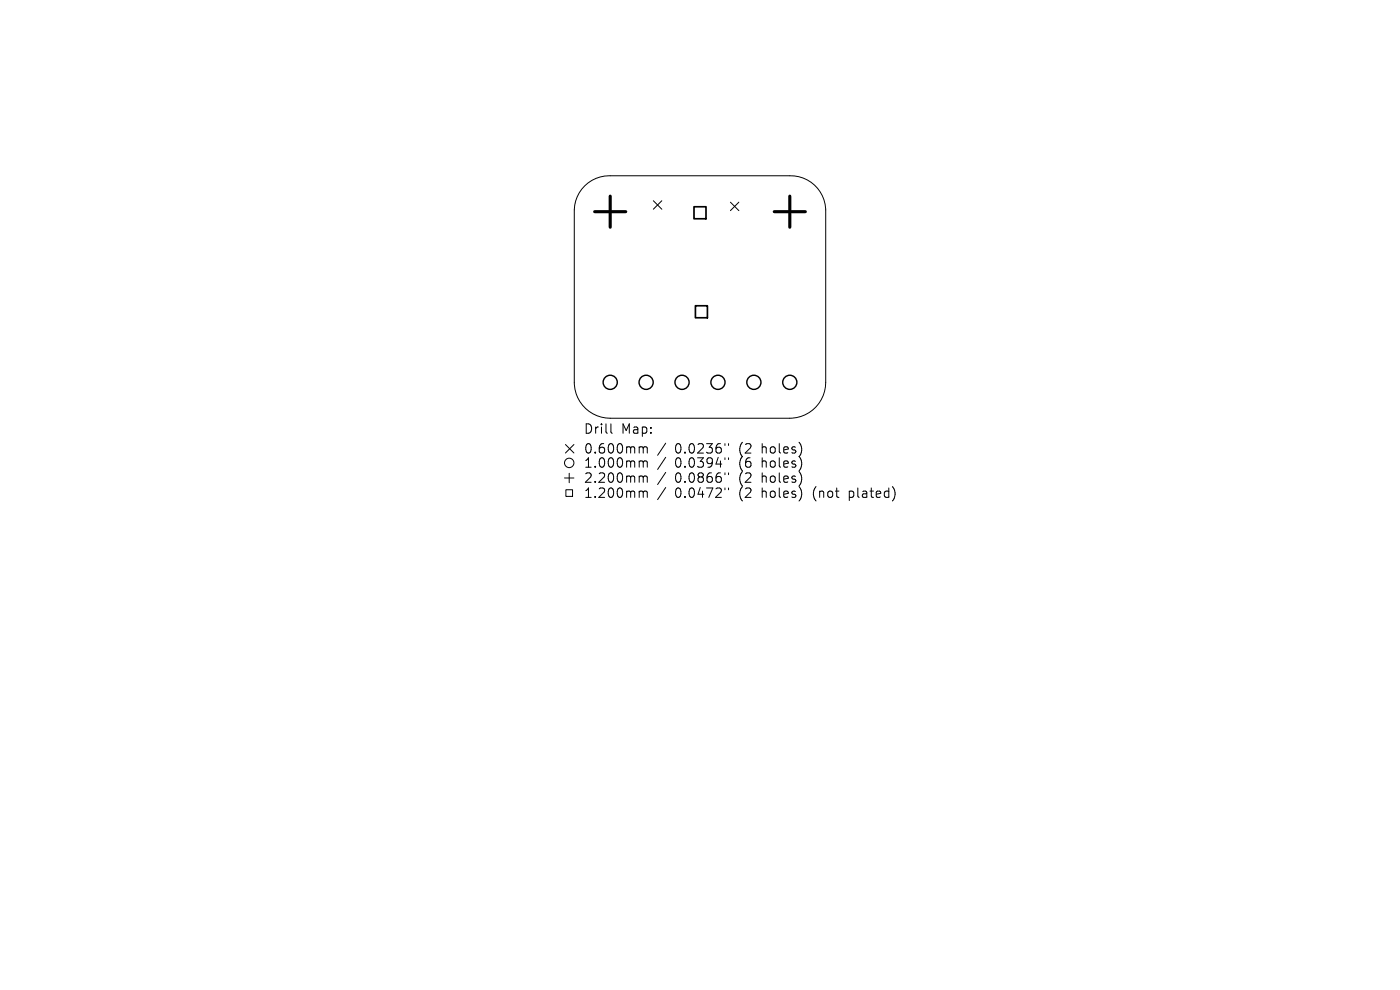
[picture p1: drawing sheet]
<svg xmlns="http://www.w3.org/2000/svg" width="297mm" height="210mm" viewBox="0 0 297 210" stroke-linecap="round" stroke-linejoin="round" font-family="sans-serif">
<defs><g id="words">
<g font-size="2.8">
<text x="123.8" y="92.3">Drill</text>
<text x="131.8" y="92.3">Map:</text>
<text x="123.8" y="96.5">0.600mm</text>
<text x="123.8" y="99.5">1.000mm</text>
<text x="143.2" y="96.5">0.0236&quot;</text>
<text x="143.2" y="99.5">0.0394&quot;</text>
<text x="156.9" y="96.5">(2</text>
<text x="156.9" y="99.5">(6</text>
<text x="161.9" y="96.5">holes)</text>
<text x="161.9" y="99.5">holes)</text>
<text x="123.8" y="102.7">2.200mm</text>
<text x="123.8" y="105.9">1.200mm</text>
<text x="143.2" y="102.7">0.0866&quot;</text>
<text x="143.2" y="105.9">0.0472&quot;</text>
<text x="156.9" y="102.7">(2</text>
<text x="156.9" y="105.9">(2</text>
<text x="161.9" y="102.7">holes)</text>
<text x="161.9" y="105.9">holes)</text>
<text x="172.9" y="105.9">(not</text>
<text x="180.8" y="105.9">plated)</text>
</g>
</g></defs>
<g fill="none" stroke="#000" stroke-width=".21">
<path d="M124.1 39.4a7.4 7.4 0 0 1 5.4-2.1h38.1a7.4 7.4 0 0 1 7.6 7.2v36.6a7.6 7.6 0 0 1-7.6 7.6h-38.1a7.6 7.6 0 0 1-7.7-7.6v-36.6a7.4 7.4 0 0 1 2.3-5.1zM138.6 42.6l1.8 1.8M140.4 42.6l-1.8 1.8M155 42.9l1.8 1.8M156.8 42.9l-1.8 1.8M120 94.3l1.8 1.8M121.8 94.3l-1.8 1.8M129.6 89.9v1.7l.3 .3M135.9 94.8h.3l.3 .3M135.9 97.8h.3l.3 .3M136.5 95.1l.2-.3 .5 .1 .1 1.2M136.5 95.1v1"/>
<path d="M136.5 98.1v1M136.5 98.1l.2-.3 .5 .1 .1 1.2M141.2 94l-1.7 2.6M141.2 97l-1.7 2.6M153.8 94.1v.4M153.8 97.1v.4M154.6 94.1v.4M154.6 97.1v.4M119.8 101.4h2M120 103.9h1.5v1.4h-1.5zM120.8 100.4v2M135.9 101h.3l.3 .3"/>
<path d="M135.9 104.2h.3l.3 .3M136.5 101.3v1M136.5 104.5v1M136.5 101.3l.2-.3 .5 .1 .1 1.2M136.5 104.5l.2-.3 .5 .1 .1 1.2M141.2 100.2l-1.7 2.6M141.2 103.4l-1.7 2.6M153.8 100.3v.4M153.8 103.5v.4M154.6 100.3v.4M154.6 103.5v.4"/>
<circle cx="120.8" cy="98.2" r="1"/>
</g>
<g fill="none" stroke="#000" stroke-width=".3">
<circle cx="129.5" cy="81.1" r="1.5"/>
<circle cx="137.1" cy="81.1" r="1.5"/>
<circle cx="144.7" cy="81.1" r="1.5"/>
<circle cx="152.3" cy="81.1" r="1.5"/>
<circle cx="159.9" cy="81.1" r="1.5"/>
<circle cx="167.6" cy="81.1" r="1.5"/>
</g>
<path d="M126.2 44.9h6.6M129.5 41.6v6.6M164.3 44.9h6.6M167.6 41.6v6.6" fill="none" stroke="#000" stroke-width=".66"/>
<path d="M147.2 43.9h2.6v2.5h-2.6zM147.5 64.9h2.6v2.5h-2.6z" fill="none" stroke="#000" stroke-width=".36"/>
<use href="#words"/>
</svg>
